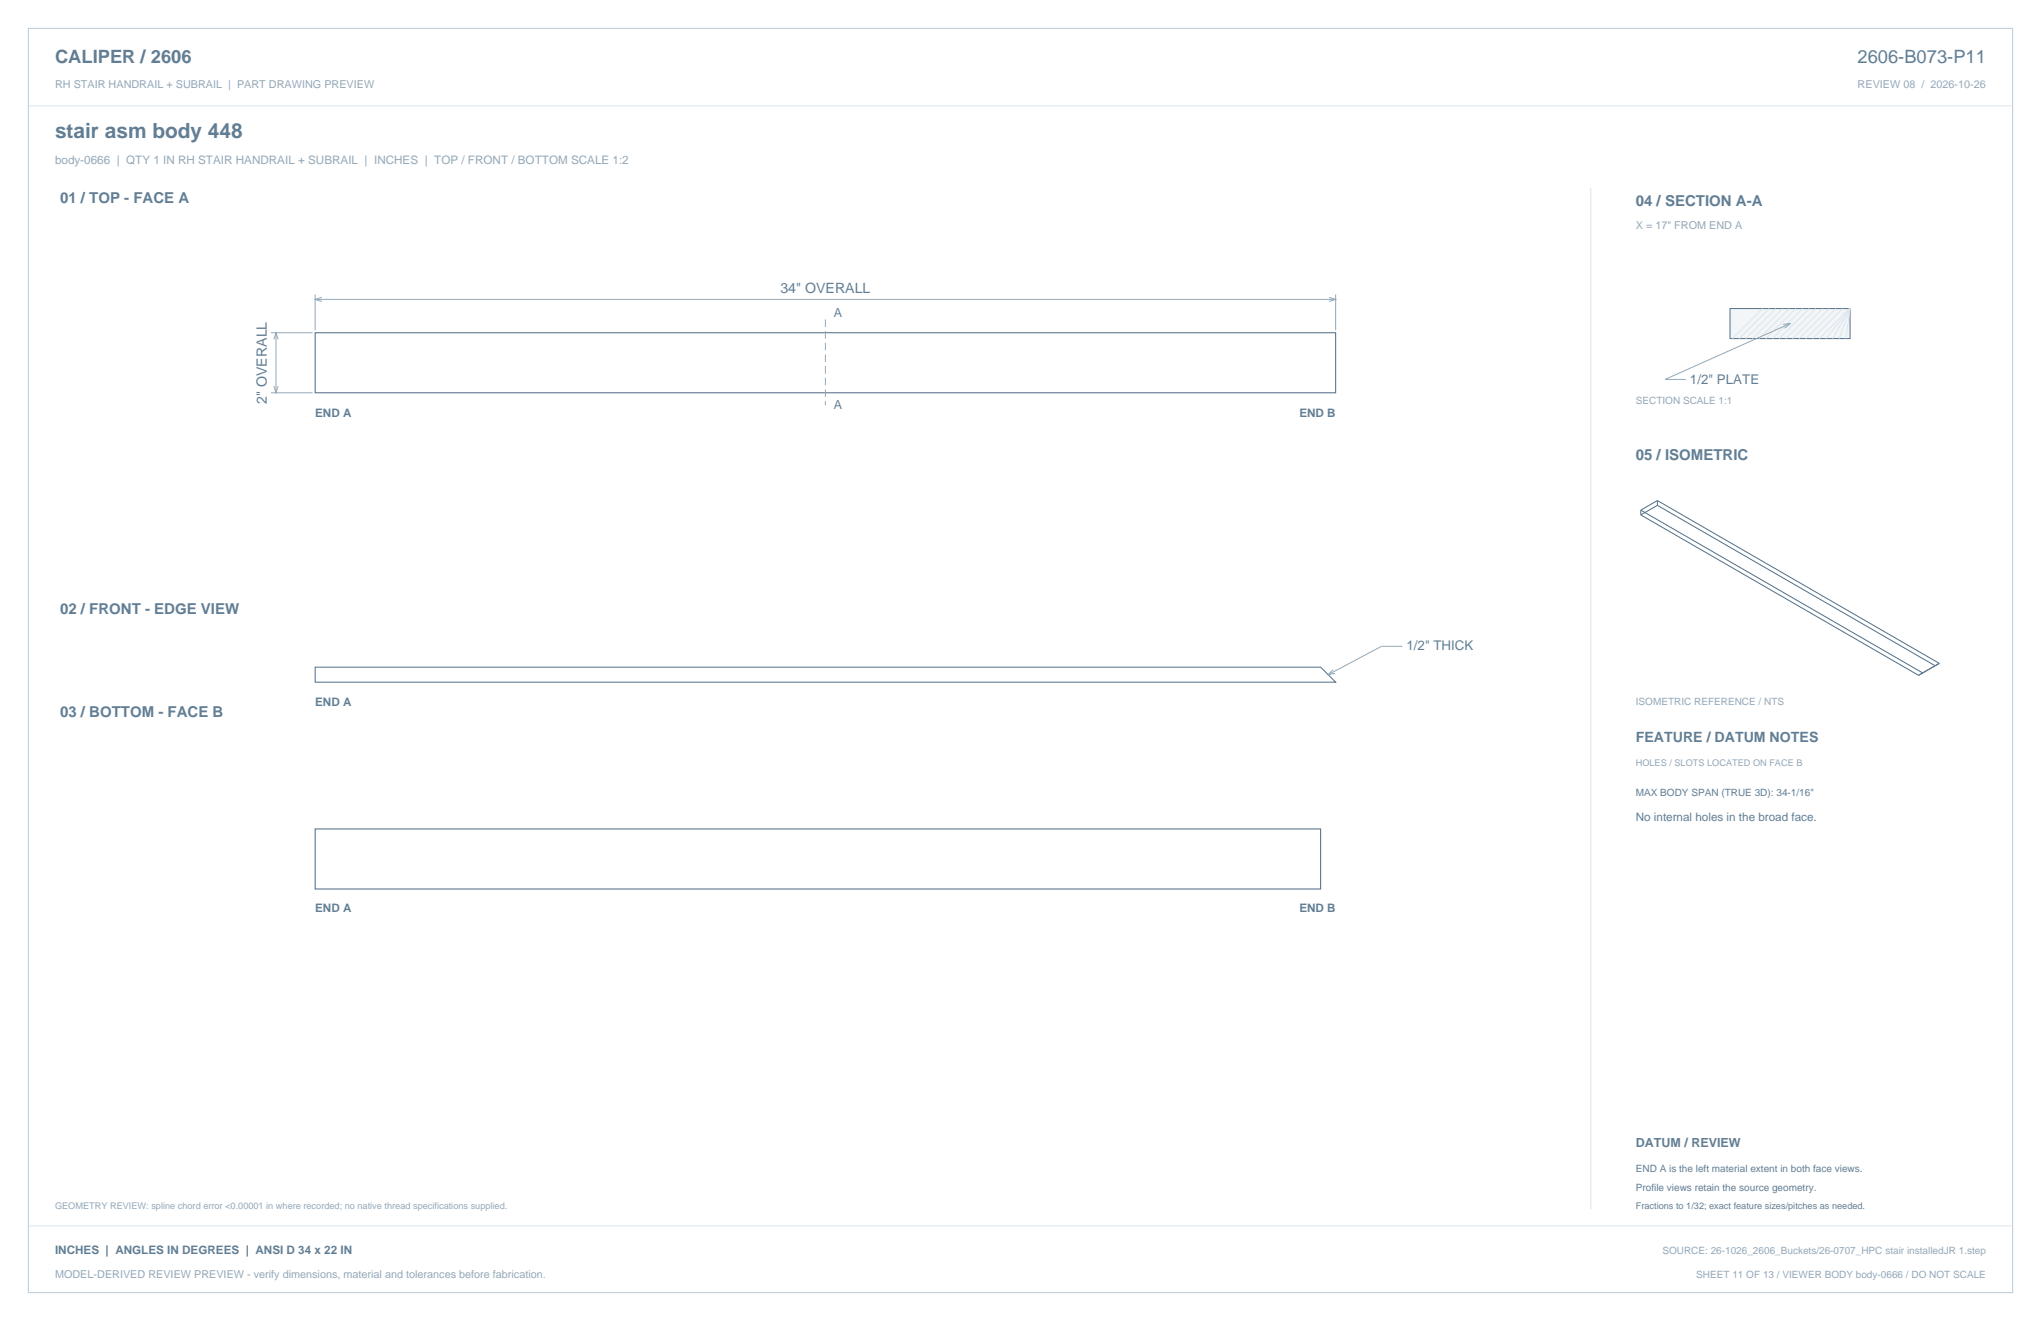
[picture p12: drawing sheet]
<svg xmlns="http://www.w3.org/2000/svg" width="864mm" height="559mm" viewBox="0 0 864 559" stroke-linecap="round" stroke-linejoin="round" font-family="sans-serif">
<defs><g id="words">
<text font-size="8.8" fill="#617e94" x="23.3" y="58.2">stair asm body 448</text>
<g font-size="7.8" fill="#617e94">
<text x="23.3" y="26.8">CALIPER / 2606</text>
<text x="786" y="26.8">2606-B073-P11</text>
</g>
<g font-size="6.3" fill="#617e94">
<text x="25.4" y="86.1">01 / TOP - FACE A</text>
<text x="692.1" y="87.1">04 / SECTION A-A</text>
<text x="692.1" y="194.4">05 / ISOMETRIC</text>
<text x="25.4" y="259.6">02 / FRONT - EDGE VIEW</text>
<text x="25.4" y="303.4">03 / BOTTOM - FACE B</text>
</g>
<g font-size="6" fill="#617e94">
<text x="330.2" y="123.8">34&quot; OVERALL</text>
<text x="112.9" y="170.9" transform="rotate(-90 112.9 170.9)">2&quot; OVERALL</text>
<text x="692.1" y="314">FEATURE / DATUM NOTES</text>
</g>
<g font-size="5.6" fill="#617e94">
<text x="715.1" y="162.3">1/2&quot; PLATE</text>
<text x="595.1" y="275.2">1/2&quot; THICK</text>
</g>
<g font-size="5.3" fill="#617e94">
<text x="352.8" y="134.1">A</text>
<text x="352.8" y="173.2">A</text>
<text x="692.1" y="485.1">DATUM / REVIEW</text>
</g>
<text font-size="4.9" fill="#93a8b9" x="23.3" y="69.5">body-0666 | QTY 1 IN RH STAIR HANDRAIL + SUBRAIL | INCHES | TOP / FRONT / BOTTOM SCALE 1:2</text>
<g font-size="4.9" fill="#617e94">
<text x="133.3" y="176.4">END A</text>
<text x="549.8" y="176.4">END B</text>
<text x="133.3" y="298.4">END A</text>
<text x="692.1" y="347.5">No internal holes in the broad face.</text>
<text x="133.3" y="385.9">END A</text>
<text x="549.8" y="385.9">END B</text>
<text x="23.3" y="530.6">INCHES | ANGLES IN DEGREES | ANSI D 34 x 22 IN</text>
</g>
<g font-size="4.6" fill="#93a8b9">
<text x="23.3" y="37">RH STAIR HANDRAIL + SUBRAIL | PART DRAWING PREVIEW</text>
<text x="786" y="37">REVIEW 08 / 2026-10-26</text>
<text x="692.1" y="97">X = 17&quot; FROM END A</text>
<text x="23.3" y="540.5">MODEL-DERIVED REVIEW PREVIEW - verify dimensions, material and tolerances before fabrication.</text>
</g>
<g font-size="4.2" fill="#93a8b9">
<text x="692.1" y="171.1">SECTION SCALE 1:1</text>
<text x="692.1" y="298.1">ISOMETRIC REFERENCE / NTS</text>
<text x="703.4" y="530.6">SOURCE: 26-1026_2606_Buckets/26-0707_HPC stair installedJR 1.step</text>
<text x="717.7" y="540.5">SHEET 11 OF 13 / VIEWER BODY body-0666 / DO NOT SCALE</text>
</g>
<g font-size="4.2" fill="#617e94">
<text x="692.1" y="336.9">MAX BODY SPAN (TRUE 3D): 34-1/16&quot;</text>
<text x="692.1" y="495.7">END A is the left material extent in both face views.</text>
<text x="692.1" y="503.8">Profile views retain the source geometry.</text>
</g>
<g font-size="3.9" fill="#93a8b9">
<text x="692.1" y="323.8">HOLES / SLOTS LOCATED ON FACE B</text>
<text x="23.3" y="511.5">GEOMETRY REVIEW: spline chord error &lt;0.00001 in where recorded; no native thread specifications supplied.</text>
</g>
<text font-size="3.9" fill="#617e94" x="692.1" y="511.5">Fractions to 1/32; exact feature sizes/pitches as needed.</text>
</g></defs>
<path d="M12 12h839.6v534.8h-839.6z" fill="none" stroke="#b8cad8" stroke-width=".42"/>
<path d="M12 44.8h839.6M673.1 79.4v432.1" fill="none" stroke="#dbe5ed" stroke-width=".42"/>
<path d="M133.3 140.8h431.8v25.4h-431.8zM133.3 350.7h425.5v25.4h-425.5z" fill="none" stroke="#536f85" stroke-width=".44"/>
<path d="M133.3 124.5v15.2M133.3 126.6h431.8M136.2 125.8l-2.9 .8 2.9 .9M562.3 125.8l2.8 .8-2.8 .9M565.1 124.5v15.2M114.7 140.8h17.6M115.9 143.6l.9-2.8 .9 2.8M116.8 140.8v25.4M114.7 166.2h17.6M115.9 163.3l.9 2.9 .9-2.9M593.4 273.4h-8.8l-22.6 12M564.1 283.3l-2.1 2.1 2.9-.5" fill="none" stroke="#93a8b9" stroke-width=".42"/>
<path d="M349.2 135.1v36.3" fill="none" stroke="#93a8b9" stroke-width=".42" stroke-dasharray="3.2 1.8" stroke-linecap="butt"/>
<path d="M133.3 282.2h425.5l6.3 6.4h-431.8z" fill="none" stroke="#536f85" stroke-width=".42"/>
<path d="M732 130.5h50.8v12.7h-50.8z" fill-rule="evenodd" fill="#f2f6f9" stroke="#536f85" stroke-width=".42"/>
<g fill="none" stroke="#dbe5ed" stroke-width=".42">
<path d="M745.8 130.5l-12.7 12.7M748.6 130.5l-12.7 12.7M751.4 130.5l-12.7 12.7M754.2 130.5l-12.7 12.7M757.1 130.5l-12.7 12.7M759.9 130.5l-12.7 12.7M762.7 130.5l-12.7 12.7M765.5 130.5l-12.7 12.7M768.3 130.5l-12.7 12.7M771.2 130.5l-12.7 12.7M774 130.5l-12.7 12.7M776.8 130.5l-12.7 12.7"/>
<path d="M779.6 130.5l-12.7 12.7M782.5 130.5l-12.7 12.7M782.8 130.5l-10.2 12.7M782.8 130.5l-7.4 12.7M782.8 130.5l-4.6 12.7M782.8 130.5l-1.8 12.7M12 518.6h839.6"/>
</g>
<path d="M754.5 137.2l2.9-.3-2.2 1.9M757.4 136.9l-52.9 23.6h8.8" fill="none" stroke="#93a8b9" stroke-width=".42"/>
<path d="M694.3 215.8l119.2 68.9-1.7 1M694.3 215.8v2M694.3 217.8l117.5 67.9M701.3 213.8l117.5 67.8M701.3 211.7l119.3 68.9-8.8 5.1M701.3 213.8l-7 4M701.3 211.7l-7 4.1M701.3 211.7v2.1" fill="none" stroke="#536f85" stroke-width=".42"/>
<use href="#words"/>
</svg>
